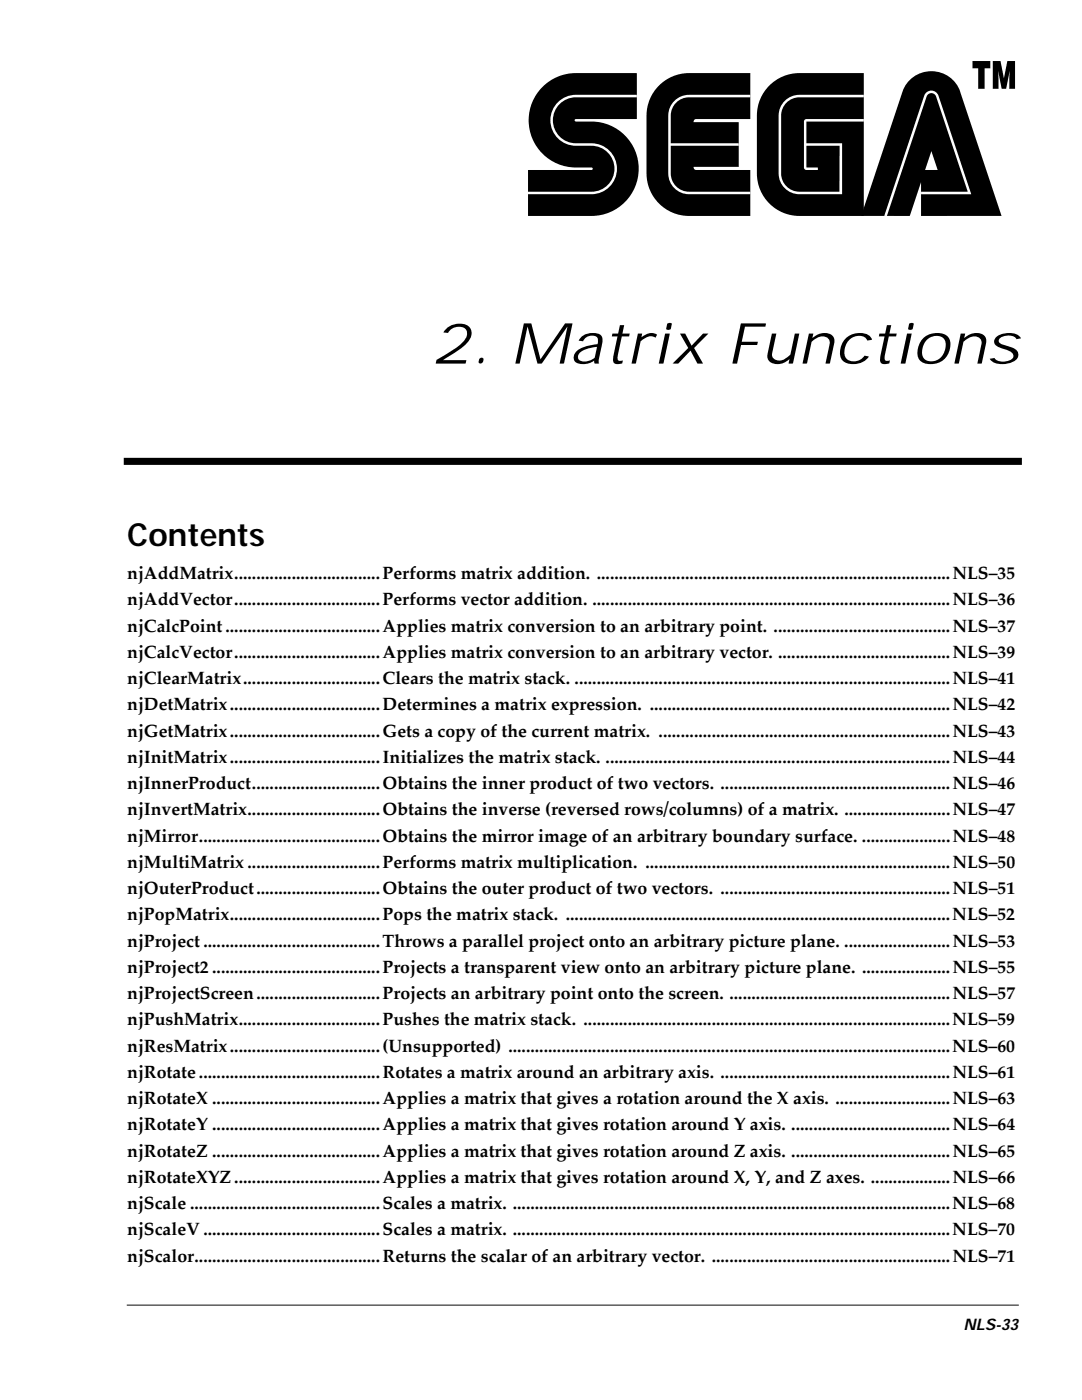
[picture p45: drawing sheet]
<svg xmlns="http://www.w3.org/2000/svg" width="216mm" height="279mm" viewBox="0 0 216 279" stroke-linecap="round" stroke-linejoin="round" font-family="sans-serif">
<defs><g id="words">
<text font-size="11.5" x="86" y="72.6">2. Matrix Functions</text>
<text font-size="6.3" x="25.4" y="109">Contents</text>
<g font-size="3.5">
<text x="25.4" y="115.6">njAddMatrix.................................Performs matrix addition. ................................................................................NLS–35</text>
<text x="25.4" y="120.8">njAddVector.................................Performs vector addition. .................................................................................NLS–36</text>
<text x="25.4" y="126.1">njCalcPoint...................................Applies matrix conversion to an arbitrary point. ........................................NLS–37</text>
<text x="25.4" y="131.3">njCalcVector.................................Applies matrix conversion to an arbitrary vector. .......................................NLS–39</text>
<text x="25.4" y="136.5">njClearMatrix...............................Clears the matrix stack. .....................................................................................NLS–41</text>
<text x="25.4" y="141.8">njDetMatrix..................................Determines a matrix expression. ....................................................................NLS–42</text>
<text x="25.4" y="147">njGetMatrix..................................Gets a copy of the current matrix. ..................................................................NLS–43</text>
<text x="25.4" y="152.3">njInitMatrix..................................Initializes the matrix stack. ..............................................................................NLS–44</text>
<text x="25.4" y="157.5">njInnerProduct.............................Obtains the inner product of two vectors. ....................................................NLS–46</text>
<text x="25.4" y="162.7">njInvertMatrix..............................Obtains the inverse (reversed rows/columns) of a matrix. ........................NLS–47</text>
<text x="25.4" y="168">njMirror.........................................Obtains the mirror image of an arbitrary boundary surface. ....................NLS–48</text>
<text x="25.4" y="173.2">njMultiMatrix ..............................Performs matrix multiplication. .....................................................................NLS–50</text>
<text x="25.4" y="178.5">njOuterProduct............................Obtains the outer product of two vectors. ....................................................NLS–51</text>
<text x="25.4" y="183.7">njPopMatrix..................................Pops the matrix stack. .......................................................................................NLS–52</text>
<text x="25.4" y="188.9">njProject ........................................Throws a parallel project onto an arbitrary picture plane. ........................NLS–53</text>
<text x="25.4" y="194.2">njProject2 ......................................Projects a transparent view onto an arbitrary picture plane. ....................NLS–55</text>
<text x="25.4" y="199.4">njProjectScreen............................Projects an arbitrary point onto the screen. ..................................................NLS–57</text>
<text x="25.4" y="204.7">njPushMatrix................................Pushes the matrix stack. ...................................................................................NLS–59</text>
<text x="25.4" y="209.9">njResMatrix..................................(Unsupported) ....................................................................................................NLS–60</text>
<text x="25.4" y="215.1">njRotate.........................................Rotates a matrix around an arbitrary axis. ....................................................NLS–61</text>
<text x="25.4" y="220.4">njRotateX ......................................Applies a matrix that gives a rotation around the X axis. ..........................NLS–63</text>
<text x="25.4" y="225.6">njRotateY ......................................Applies a matrix that gives rotation around Y axis. ....................................NLS–64</text>
<text x="25.4" y="230.8">njRotateZ ......................................Applies a matrix that gives rotation around Z axis. ....................................NLS–65</text>
<text x="25.4" y="236.1">njRotateXYZ.................................Applies a matrix that gives rotation around X, Y, and Z axes. ..................NLS–66</text>
<text x="25.4" y="241.3">njScale ...........................................Scales a matrix. ...................................................................................................NLS–68</text>
<text x="25.4" y="246.6">njScaleV ........................................Scales a matrix. ...................................................................................................NLS–70</text>
<text x="25.4" y="251.8">njScalor..........................................Returns the scalar of an arbitrary vector. ......................................................NLS–71</text>
</g>
<text font-size="3.2" x="192.3" y="265.5">NLS-33</text>
</g></defs>
<g fill="#fff" stroke="#fff" stroke-width="3.9" stroke-linecap="butt">
<path d="M108.6 17a9.4 9.4 0 0 1 6.3-2.4h12.2v9.2h-12.2l-.2 .2 .2 .3a13.3 13.3 0 0 1 7.6 1.1 9.4 9.4 0 0 1 4.7 10.6 9.4 9.4 0 0 1-9.2 7.1h-12.6v-9.2h12.6l.3-.2-.3-.3a13.3 13.3 0 0 1-7.5-1.1 9.4 9.4 0 0 1-1.9-15.3z"/>
<path d="M131.5 17.1a8.5 8.5 0 0 1 6-2.5h12.2v9.2h-10.8l-.4 .2-.1 .4h9v8.9h-9l.1 .3 .4 .3h10.8v9.2h-12.2a8.5 8.5 0 0 1-8.5-8.5v-11.5a8.5 8.5 0 0 1 2.5-6z"/>
<path d="M153.5 17.1a8.5 8.5 0 0 1 6-2.5h12.9v28.5h-12.9a8.5 8.5 0 0 1-8.5-8.5v-11.5a8.5 8.5 0 0 1 2.5-6z"/>
<path d="M181.3 16.2a6.1 6.1 0 0 1 10.3 2.1l8.2 24.8h-16v-9.2h3.3l-1.3-3.7-4.3 12.9h-9.7l8.3-24.8 .3-.8z"/>
<path d="M108.8 17a9.4 9.4 0 0 1 6.2-2.4h12.2l.2 12.8-12.4-3.6-.2 .3 .2 .2a13.3 13.3 0 0 1 7.6 1.1 9.4 9.4 0 0 1 4.7 10.6 9.4 9.4 0 0 1-9.2 7.2h-12.6v-9.2h12.6l.3-.3-.3-.2a13.3 13.3 0 0 1-7.5-1.1 9.4 9.4 0 0 1-1.8-15.4z"/>
<path d="M131.6 17.1a8.5 8.5 0 0 1 6-2.5h12.2v9.2h-10.8l-.4 .3-.1 .3h9v9h-9l.1 .3 .4 .3h10.8v9.2h-12.2a8.5 8.5 0 0 1-8.5-8.5v-11.6a8.5 8.5 0 0 1 2.5-6z"/>
<path d="M153.6 17.1a8.5 8.5 0 0 1 6-2.5h12.9v28.6h-12.9a8.5 8.5 0 0 1-8.5-8.5v-11.6a8.5 8.5 0 0 1 2.5-6z"/>
<path d="M181.5 16.2a6.1 6.1 0 0 1 10.2 2.1l8.3 24.8-16.1 .1v-9.2h3.3l-1.2-3.8-4.3 13-9.7-.1 8.2-24.8 .3-.7z"/>
</g>
<path d="M181.3 16.2a6.1 6.1 0 0 1 10.3 2.1l8.2 24.8h-16v-9.2h3.3l-1.3-3.7-4.3 12.9h-9.7l8.3-24.8 .3-.8zM131.5 17.1a8.5 8.5 0 0 1 6-2.5h12.2v9.2h-10.8l-.4 .2-.1 .4h9v8.9h-9l.1 .3 .4 .3h10.8v9.2h-12.2a8.5 8.5 0 0 1-8.5-8.5v-11.5a8.5 8.5 0 0 1 2.5-6zM108.6 17a9.4 9.4 0 0 1 6.3-2.4h12.2v9.2h-12.2l-.2 .2 .2 .3a13.3 13.3 0 0 1 7.6 1.1 9.4 9.4 0 0 1 4.7 10.6 9.4 9.4 0 0 1-9.2 7.1h-12.6v-9.2h12.6l.3-.2-.3-.3a13.3 13.3 0 0 1-7.5-1.1 9.4 9.4 0 0 1-1.9-15.3zM153.5 17.1a8.5 8.5 0 0 1 6-2.5h12.9v28.5h-12.9a8.5 8.5 0 0 1-8.5-8.5v-11.5a8.5 8.5 0 0 1 2.5-6z" fill="#000"/>
<g fill="#fff">
<path d="M111 20.7a5.1 5.1 0 0 1 3.9-1.8h12.2v.5h-12.2a4.6 4.6 0 0 0-4.6 4.6 4.6 4.6 0 0 0 4.6 4.6h3.1a5.1 5.1 0 0 1 5.1 5.1 5.1 5.1 0 0 1-5.1 5.1h-12.6v-.5h12.6a4.6 4.6 0 0 0 4.6-4.6 4.6 4.6 0 0 0-4.6-4.6h-3.1a5.1 5.1 0 0 1-4.6-2.9 5.1 5.1 0 0 1 .7-5.5z"/>
<path d="M134.3 20.4a4.1 4.1 0 0 1 3.2-1.5h12.2v.5h-12.2a3.6 3.6 0 0 0-3.7 3.7v5.5h13.6v.5h-13.6v5.5a3.6 3.6 0 0 0 3.7 3.7h12.2v.5h-12.2a4.1 4.1 0 0 1-4.2-4.2v-11.5a4.1 4.1 0 0 1 1-2.7z"/>
<path d="M156.3 20.4a4.1 4.1 0 0 1 3.2-1.5h12.9v.5h-12.9a3.6 3.6 0 0 0-3.6 3.7v11.5a3.6 3.6 0 0 0 3.6 3.7h8v-9.2h-6.6v4.3h2.3v.5h-2.3l-.4-.2v-9.7l.4-.2h11.5v.5h-11.5v4.3h7.1v10.2h-8.5a4.1 4.1 0 0 1-4.1-4.2v-11.5a4.1 4.1 0 0 1 .9-2.7z"/>
<path d="M184.8 18.5a1.5 1.5 0 0 1 2.5 .6l6.5 19.7h-10v-.5h9.3l-6.3-19a1 1 0 0 0-1-.7 1 1 0 0 0-.9 .6l-7.9 23.9h-.6l8-24z"/>
</g>
<path d="M194 12.2h3.6v1.4h-1.1v4.1h-1.3v-4.1h-1.2zM198.1 12.2h1.5l.7 3.4 .7-3.4h1.5v5.5h-1.1l.1-3.5-.7 3.5h-.9l-.7-3.5v3.5h-1.1z" fill="#000"/>
<path d="M25.4 260.5h177.8" fill="none" stroke="#000" stroke-width=".2"/>
<path d="M25.4 92.1h177.8" fill="none" stroke="#000" stroke-width="1.4"/>
<use href="#words"/>
</svg>
